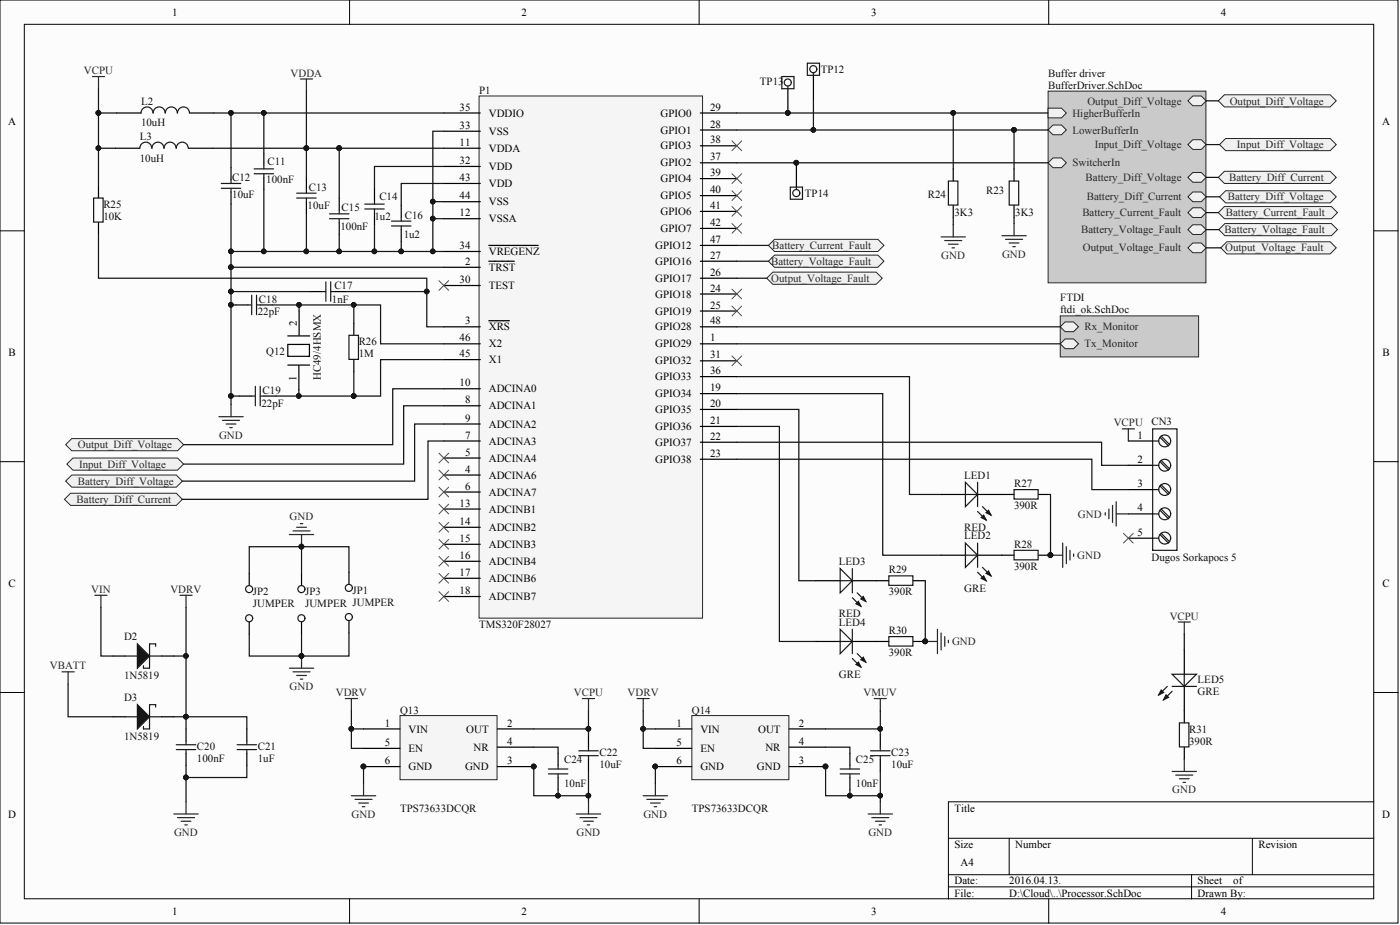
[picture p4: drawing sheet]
<svg xmlns="http://www.w3.org/2000/svg" width="292mm" height="193mm" viewBox="0 0 292 193" stroke-linecap="round" stroke-linejoin="round" font-family="sans-serif">
<defs><g id="words">
<g font-size="2.3">
<text x="35.9" y="3.3">1</text>
<text x="108.8" y="3.3">2</text>
<text x="181.8" y="3.3">3</text>
<text x="254.7" y="3.3">4</text>
<text x="95.9" y="23.1">35</text>
<text x="148.2" y="23.1">29</text>
<text x="1.7" y="26.1">A</text>
<text x="95.9" y="26.9">33</text>
<text x="102" y="24.3">VDDIO</text>
<text x="102" y="28.1">VSS</text>
<text x="137.8" y="27.9">GPIO1</text>
<text x="137.8" y="24.3">GPIO0</text>
<text x="148.2" y="29.9">38</text>
<text x="148.2" y="26.6">28</text>
<text x="288.4" y="26.1">A</text>
<text x="95.9" y="30.4">11</text>
<text x="95.9" y="34.2">32</text>
<text x="102" y="31.7">VDDA</text>
<text x="102" y="35.5">VDD</text>
<text x="137.8" y="31.2">GPIO3</text>
<text x="137.8" y="34.7">GPIO2</text>
<text x="148.2" y="33.5">37</text>
<text x="95.9" y="37.8">43</text>
<text x="95.9" y="41.6">44</text>
<text x="102" y="39">VDD</text>
<text x="137.8" y="41.6">GPIO5</text>
<text x="137.8" y="38">GPIO4</text>
<text x="148.2" y="40.3">40</text>
<text x="148.2" y="36.8">39</text>
<text x="95.9" y="45.1">12</text>
<text x="102" y="46.4">VSSA</text>
<text x="102" y="42.8">VSS</text>
<text x="137.8" y="44.9">GPIO6</text>
<text x="148.2" y="43.6">41</text>
<text x="148.2" y="47.1">42</text>
<text x="95.9" y="52">34</text>
<text x="102" y="53.2">VREGENZ</text>
<text x="136.7" y="52">GPIO12</text>
<text x="137.8" y="48.4">GPIO7</text>
<text x="148.2" y="54">27</text>
<text x="148.2" y="50.7">47</text>
<text x="95.9" y="59.1">30</text>
<text x="97" y="55.3">2</text>
<text x="102" y="56.5">TRST</text>
<text x="136.7" y="58.8">GPIO17</text>
<text x="136.7" y="55.3">GPIO16</text>
<text x="148.2" y="57.5">26</text>
<text x="102" y="60.3">TEST</text>
<text x="136.7" y="62.1">GPIO18</text>
<text x="136.7" y="65.6">GPIO19</text>
<text x="148.2" y="60.8">24</text>
<text x="148.2" y="64.4">25</text>
<text x="61.9" y="67.9" transform="rotate(-90 61.9 67.9)">2</text>
<text x="95.9" y="71.2">46</text>
<text x="97" y="67.7">3</text>
<text x="102" y="68.9">XRS</text>
<text x="136.7" y="68.9">GPIO28</text>
<text x="148.2" y="71.2">1</text>
<text x="148.2" y="67.7">48</text>
<text x="1.8" y="74.3">B</text>
<text x="95.9" y="74.5">45</text>
<text x="102" y="75.8">X1</text>
<text x="102" y="72.5">X2</text>
<text x="136.7" y="72.5">GPIO29</text>
<text x="136.7" y="76">GPIO32</text>
<text x="148.2" y="74.8">31</text>
<text x="288.4" y="74.3">B</text>
<text x="61.9" y="79.4" transform="rotate(-90 61.9 79.4)">1</text>
<text x="95.9" y="80.6">10</text>
<text x="102" y="81.9">ADCINA0</text>
<text x="136.7" y="79.3">GPIO33</text>
<text x="136.7" y="82.9">GPIO34</text>
<text x="148.2" y="78.1">36</text>
<text x="148.2" y="81.6">19</text>
<text x="97" y="84.1">8</text>
<text x="97" y="87.9">9</text>
<text x="102" y="85.4">ADCINA1</text>
<text x="102" y="89.2">ADCINA2</text>
<text x="136.7" y="86.2">GPIO35</text>
<text x="136.7" y="89.7">GPIO36</text>
<text x="148.2" y="84.9">20</text>
<text x="148.2" y="88.5">21</text>
<text x="97" y="91.5">7</text>
<text x="97" y="95">5</text>
<text x="102" y="92.8">ADCINA3</text>
<text x="136.7" y="93">GPIO37</text>
<text x="148.2" y="91.7">22</text>
<text x="148.2" y="95.3">23</text>
<text x="237.3" y="91.5">1</text>
<text x="97" y="98.6">4</text>
<text x="102" y="96.3">ADCINA4</text>
<text x="102" y="99.9">ADCINA6</text>
<text x="136.7" y="96.6">GPIO38</text>
<text x="237.3" y="96.6">2</text>
<text x="237.3" y="101.6">3</text>
<text x="95.9" y="105.7">13</text>
<text x="97" y="102.1">6</text>
<text x="102" y="103.4">ADCINA7</text>
<text x="102" y="107">ADCINB1</text>
<text x="237.3" y="106.7">4</text>
<text x="95.9" y="109.5">14</text>
<text x="95.9" y="113">15</text>
<text x="102" y="110.8">ADCINB2</text>
<text x="237.3" y="111.8">5</text>
<text x="95.9" y="116.6">16</text>
<text x="102" y="114.3">ADCINB3</text>
<text x="102" y="117.9">ADCINB4</text>
<text x="1.8" y="122.4">C</text>
<text x="95.9" y="120.1">17</text>
<text x="95.9" y="123.9">18</text>
<text x="102" y="121.4">ADCINB6</text>
<text x="102" y="125.2">ADCINB7</text>
<text x="288.4" y="122.4">C</text>
<text x="80.3" y="151.6">1</text>
<text x="80.3" y="155.6">5</text>
<text x="85.2" y="152.8">VIN</text>
<text x="97.3" y="152.8">OUT</text>
<text x="105.8" y="151.6">2</text>
<text x="105.8" y="155.4">4</text>
<text x="141.2" y="151.6">1</text>
<text x="141.2" y="155.6">5</text>
<text x="146.1" y="152.8">VIN</text>
<text x="158.2" y="152.8">OUT</text>
<text x="166.7" y="151.6">2</text>
<text x="166.7" y="155.4">4</text>
<text x="80.3" y="159.4">6</text>
<text x="85.2" y="156.9">EN</text>
<text x="85.2" y="160.7">GND</text>
<text x="97" y="160.7">GND</text>
<text x="98.8" y="156.6">NR</text>
<text x="105.8" y="159.4">3</text>
<text x="141.2" y="159.4">6</text>
<text x="146.1" y="156.9">EN</text>
<text x="146.1" y="160.7">GND</text>
<text x="157.9" y="160.7">GND</text>
<text x="159.7" y="156.6">NR</text>
<text x="166.7" y="159.4">3</text>
<text x="1.7" y="170.6">D</text>
<text x="199.1" y="169.3">Title</text>
<text x="288.4" y="170.6">D</text>
<text x="199.1" y="176.9">Size</text>
<text x="211.8" y="176.9">Number</text>
<text x="262.6" y="176.9">Revision</text>
<text x="199.1" y="184.5">Date:</text>
<text x="200.4" y="180.7">A4</text>
<text x="210.6" y="184.5">2016.04.13.</text>
<text x="249.9" y="184.5">Sheet</text>
<text x="257.3" y="184.5">of</text>
<text x="35.9" y="190.8">1</text>
<text x="108.8" y="190.8">2</text>
<text x="181.8" y="190.8">3</text>
<text x="199.1" y="187">File:</text>
<text x="210.6" y="187">D:\Cloud\..\Processor.SchDoc</text>
<text x="249.9" y="187">Drawn By:</text>
<text x="254.7" y="190.8">4</text>
</g>
<g font-size="2.3" fill="#262626">
<text x="17.5" y="15.5">VCPU</text>
<text x="60.6" y="16">VDDA</text>
<text x="226.9" y="21.8">Output_Diff_Voltage</text>
<text x="256.6" y="21.8">Output_Diff_Voltage</text>
<text x="223.8" y="24.3">HigherBufferIn</text>
<text x="223.8" y="27.9">LowerBufferIn</text>
<text x="223.8" y="34.7">SwitcherIn</text>
<text x="228.4" y="30.9">Input_Diff_Voltage</text>
<text x="258.1" y="30.9">Input_Diff_Voltage</text>
<text x="226.5" y="37.8">Battery_Diff_Voltage</text>
<text x="226.8" y="41.8">Battery_Diff_Current</text>
<text x="256.2" y="41.8">Battery_Diff_Voltage</text>
<text x="256.4" y="37.8">Battery_Diff_Current</text>
<text x="225.8" y="45.1">Battery_Current_Fault</text>
<text x="255.8" y="45.1">Battery_Current_Fault</text>
<text x="161.1" y="52">Battery_Current_Fault</text>
<text x="196.4" y="54">GND</text>
<text x="209.1" y="53.7">GND</text>
<text x="225.6" y="48.7">Battery_Voltage_Fault</text>
<text x="226" y="52.5">Output_Voltage_Fault</text>
<text x="255.5" y="48.7">Battery_Voltage_Fault</text>
<text x="255.6" y="52.5">Output_Voltage_Fault</text>
<text x="160.9" y="55.3">Battery_Voltage_Fault</text>
<text x="160.9" y="58.8">Output_Voltage_Fault</text>
<text x="226.3" y="68.9">Rx_Monitor</text>
<text x="226.3" y="72.5">Tx_Monitor</text>
<text x="232.4" y="89">VCPU</text>
<text x="16.2" y="93.5">Output_Diff_Voltage</text>
<text x="45.7" y="91.5">GND</text>
<text x="16.2" y="101.1">Battery_Diff_Voltage</text>
<text x="16.5" y="97.6">Input_Diff_Voltage</text>
<text x="16" y="104.9">Battery_Diff_Current</text>
<text x="224.9" y="108">GND</text>
<text x="60.4" y="108.5">GND</text>
<text x="224.8" y="116.6">GND</text>
<text x="19" y="123.7">VIN</text>
<text x="35.6" y="123.7">VDRV</text>
<text x="244" y="129.3">VCPU</text>
<text x="198.6" y="134.6">GND</text>
<text x="10.4" y="139.6">VBATT</text>
<text x="60.4" y="144">GND</text>
<text x="70.1" y="145.2">VDRV</text>
<text x="119.7" y="145.2">VCPU</text>
<text x="130.9" y="145.2">VDRV</text>
<text x="180.2" y="145.2">VMUV</text>
<text x="244.6" y="165.5">GND</text>
<text x="73.4" y="170.6">GND</text>
<text x="134.2" y="170.6">GND</text>
<text x="36.3" y="174.4">GND</text>
<text x="120.3" y="174.4">GND</text>
<text x="181.2" y="174.4">GND</text>
</g>
<g font-size="2.3" fill="#0e0e0e">
<text x="158.6" y="17.7">TP13</text>
<text x="171.2" y="15.2">TP12</text>
<text x="218.7" y="16">Buffer driver</text>
<text x="29.4" y="21.8">L2</text>
<text x="100" y="19.5">P1</text>
<text x="218.7" y="18.5">BufferDriver.SchDoc</text>
<text x="29.2" y="29.2">L3</text>
<text x="29.4" y="26.4">10uH</text>
<text x="29.2" y="33.7">10uH</text>
<text x="55.8" y="34.5">C11</text>
<text x="48.5" y="41.3">10uF</text>
<text x="48.5" y="37.8">C12</text>
<text x="55.6" y="38.3">100nF</text>
<text x="64.4" y="39.8">C13</text>
<text x="79.2" y="41.8">C14</text>
<text x="167.9" y="41.1">TP14</text>
<text x="193.6" y="41.3">R24</text>
<text x="205.7" y="40.6">R23</text>
<text x="21.6" y="45.9">10K</text>
<text x="21.6" y="43.3">R25</text>
<text x="64.2" y="43.6">10uF</text>
<text x="71" y="47.9">100nF</text>
<text x="71.3" y="44.1">C15</text>
<text x="78.1" y="45.9">1u2</text>
<text x="84.5" y="45.6">C16</text>
<text x="199.1" y="45.1">3K3</text>
<text x="211.8" y="45.1">3K3</text>
<text x="84.2" y="49.7">1u2</text>
<text x="53.8" y="65.6">22pF</text>
<text x="54" y="63.1">C18</text>
<text x="69.3" y="63.1">1nF</text>
<text x="69.8" y="60.3">C17</text>
<text x="221.2" y="62.9">FTDI</text>
<text x="221.2" y="65.4">ftdi_ok.SchDoc</text>
<text x="74.8" y="72">R26</text>
<text x="55.6" y="74">Q12</text>
<text x="74.8" y="74.5">1M</text>
<text x="54.8" y="82.1">C19</text>
<text x="67" y="79.3" transform="rotate(-90 67 79.3)">HC49/4HSMX</text>
<text x="54.5" y="84.9">22pF</text>
<text x="240.2" y="88.7">CN3</text>
<text x="201.2" y="99.9">LED1</text>
<text x="211.6" y="101.6">R27</text>
<text x="211.6" y="106.2">390R</text>
<text x="201.2" y="110.8">RED</text>
<text x="201.2" y="112.5">LED2</text>
<text x="175" y="117.9">LED3</text>
<text x="185.4" y="119.6">R29</text>
<text x="211.6" y="114.3">R28</text>
<text x="211.6" y="118.9">390R</text>
<text x="240.2" y="117.1">Dugos Sorkapocs 5</text>
<text x="52.8" y="124.2">JP2</text>
<text x="63.7" y="124.2">JP3</text>
<text x="73.6" y="123.9">JP1</text>
<text x="185.4" y="124.2">390R</text>
<text x="201.2" y="123.4">GRE</text>
<text x="52.8" y="126.7">JUMPER</text>
<text x="63.7" y="126.7">JUMPER JUMPER</text>
<text x="100" y="131">TMS320F28027</text>
<text x="175" y="128.8">RED</text>
<text x="175" y="130.5">LED4</text>
<text x="25.9" y="133.6">D2</text>
<text x="185.4" y="132.3">R30</text>
<text x="185.4" y="136.9">390R</text>
<text x="25.9" y="141.7">1N5819</text>
<text x="175" y="141.4">GRE</text>
<text x="249.9" y="142.4">LED5</text>
<text x="25.9" y="146.2">D3</text>
<text x="83.5" y="149">Q13</text>
<text x="144.3" y="149">Q14</text>
<text x="249.9" y="145">GRE</text>
<text x="25.9" y="154.3">1N5819</text>
<text x="248.1" y="152.8">R31</text>
<text x="248.1" y="155.4">390R</text>
<text x="41.1" y="158.9">100nF</text>
<text x="41.1" y="156.4">C20</text>
<text x="53.8" y="158.9">1uF</text>
<text x="53.8" y="156.4">C21</text>
<text x="117.7" y="159.2">C24</text>
<text x="125.1" y="160.2">10uF</text>
<text x="125.1" y="157.6">C22</text>
<text x="178.6" y="159.2">C25</text>
<text x="186" y="160.2">10uF</text>
<text x="186" y="157.6">C23</text>
<text x="117.7" y="164.2">10nF</text>
<text x="178.6" y="164.2">10nF</text>
<text x="83.5" y="169.3">TPS73633DCQR</text>
<text x="144.3" y="169.3">TPS73633DCQR</text>
</g>
</g></defs>
<g fill="#fcfcfc" stroke="#000" stroke-width=".21">
<path d="M0 0h291.7v192.6h-291.7z"/>
<path d="M5.1 5.1h281.5v182.4h-281.5z"/>
</g>
<g fill="none" stroke="#000" stroke-width=".21">
<path d="M72.9 0v5.1M145.9 0v5.1M218.8 0v5.1M0 48.2h5.1M286.7 48.2h5M0 96.3h5.1M286.7 96.3h5M0 144.5h5.1M286.7 144.5h5M197.9 174.9h88.8M210.6 174.9v7.6M261.3 174.9v7.6"/>
<path d="M286.7 167.3h-88.8v20.2M72.9 187.5v5.1M145.9 187.5v5.1M197.9 182.5h88.8M197.9 185h88.8M218.8 187.5v5.1M248.6 182.5v5"/>
</g>
<path d="M100 20h46.6v109h-46.6z" fill="#f5f5f5" stroke="#262626" stroke-width=".21"/>
<g fill="none" stroke="#000" stroke-width=".25">
<path d="M92.6 23.6h7.6M92.6 27.4h7.6M92.6 30.9h7.6M92.6 34.7h7.6M92.6 38.3h7.6M146.1 23.6h7.6M146.1 37.3h7.6M146.1 30.4h7.6M146.1 27.1h7.6M146.1 34h7.6M92.6 52.5h7.6M92.6 55.8h7.6"/>
<path d="M92.6 59.6h7.6M92.6 45.6h7.6M92.6 42.1h7.6M102 51.2h10.3M102 54.5h5.3M146.1 51.2h7.6M146.1 44.1h7.6M146.1 40.8h7.6M146.1 54.5h7.6M146.1 58h7.6M146.1 47.7h7.6M92.6 71.7h7.6"/>
<path d="M92.6 68.2h7.6M92.6 75h7.6M102 66.9h4.3M146.1 78.6h7.6M146.1 71.7h7.6M146.1 61.3h7.6M146.1 64.9h7.6M146.1 68.2h7.6M146.1 75.3h7.6M92.6 92h7.6M92.6 95.6h7.6M92.6 84.7h7.6"/>
<path d="M92.6 99.1h7.6M92.6 88.5h7.6M92.6 81.1h7.6M146.1 82.1h7.6M146.1 85.4h7.6M146.1 89h7.6M146.1 92.3h7.6M146.1 95.8h7.6M92.6 102.6h7.6M92.6 106.2h7.6M92.6 110h7.6M92.6 113.5h7.6"/>
<path d="M92.6 117.1h7.6M92.6 120.6h7.6M92.6 124.4h7.6"/>
</g>
<path d="M60 71.9h4.6v2.4h-4.6z" fill="#fcfcfc" stroke="#000" stroke-width=".25"/>
<g fill="none" stroke="#000" stroke-width=".25">
<path d="M24.1 30.9h5.1M24.4 23.6h5M39.3 30.9h5.1M39.6 23.6h5M48.2 35v2.5M55.1 31.9v2.6M55.1 37v2.5M63.9 37v2.5M78.1 39.3v2.5M48.2 40v2.6M63.9 42.1v2.5M70.8 41.3v2.5"/>
<path d="M70.8 46.4v2.5M78.1 44.4v2.5M83.7 42.8v2.6M83.7 47.9v2.5M49.2 63.6h2.6M54.3 63.6h2.5M60 76.2h4.6M60 70.1h4.6M62.4 76.3v5M62.4 64.9v5.1M64.7 60.8h2.5M69.8 60.8h2.5"/>
<path d="M73.8 67.4v2.6M73.8 75v2.6M50 82.6h2.5M55.1 82.6h2.5"/>
</g>
<g fill="none" stroke="#1c1c1c" stroke-width=".25">
<path d="M31.7 30.9a1.24 1.24 0 0 0-1.3-1.2 1.24 1.24 0 0 0-1.2 1.2M31.9 23.6a1.24 1.24 0 0 0-1.2-1.3 1.24 1.24 0 0 0-1.3 1.3M34.2 30.9a1.24 1.24 0 0 0-1.2-1.2 1.24 1.24 0 0 0-1.3 1.2M34.5 23.6a1.24 1.24 0 0 0-1.3-1.3 1.24 1.24 0 0 0-1.2 1.3M36.7 30.9a1.24 1.24 0 0 0-1.2-1.2 1.24 1.24 0 0 0-1.3 1.2M37 23.6a1.24 1.24 0 0 0-1.3-1.3 1.24 1.24 0 0 0-1.2 1.3M39.3 30.9a1.24 1.24 0 0 0-1.3-1.2 1.24 1.24 0 0 0-1.2 1.2M39.5 23.6a1.24 1.24 0 0 0-1.2-1.3 1.24 1.24 0 0 0-1.3 1.3M46.2 38.3h4M46.2 39.3h4M48.2 37.5v.8M48.2 39.3v.7"/>
<path d="M53 35.2h4.1M53 36.2h4.1M55.1 34.5v.7M55.1 36.2v.8M63.9 39.5v.8M61.9 40.3h4.1M61.9 41.3h4.1M63.9 41.3v.8M68 58.8v4.1M68.7 45.6h4.1M68.7 44.6h4.1M69 58.8v4.1"/>
<path d="M70.8 43.8v.8M70.8 45.6v.8M76.1 42.6h4.1M76.1 43.6h4.1M78.1 41.8v.8M78.1 43.6v.8M81.7 46.1h4M81.7 47.1h4M83.7 45.4v.7M83.7 47.1v.8M51.8 63.6h.7M52.5 61.6v4"/>
<path d="M53.5 61.6v4M53.5 63.6h.8M67.2 60.8h.8M69 60.8h.8M72.8 70h2v5h-2zM52.5 82.6h.8M53.3 80.6v4.1M54.3 80.6v4.1M54.3 82.6h.8"/>
</g>
<path d="M19.3 16h2.5M20.5 16v2.5M45.7 86.9h5M46.4 87.7h3.6M47.2 88.5h2M47.9 89.2h.6M48.2 84.4v2.5" fill="none" stroke="#262626" stroke-width=".25"/>
<path d="M218.7 19h32.9v40h-32.9z" fill="#cacaca" stroke="#262626" stroke-width=".21"/>
<path d="M218.7 22.6h2.8l1 1-1 1h-2.8z" fill-rule="evenodd" fill="#f0f0f0"/>
<path d="M218.7 22.6h2.8l1 1-1 1h-2.8z" fill="none" stroke="#262626" stroke-width=".21"/>
<path d="M218.7 27.1l1-1h1.8l1 1-1 1h-1.8z" fill-rule="evenodd" fill="#f0f0f0"/>
<path d="M218.7 27.1l1-1h1.8l1 1-1 1h-1.8z" fill="none" stroke="#262626" stroke-width=".21"/>
<path d="M218.7 34l1-1h1.8l1 1-1 1h-1.8z" fill-rule="evenodd" fill="#f0f0f0"/>
<path d="M218.7 34l1-1h1.8l1 1-1 1h-1.8z" fill="none" stroke="#262626" stroke-width=".21"/>
<path d="M247.9 21l1-1h1.7l1.1 1-1.1 1.1h-1.7z" fill-rule="evenodd" fill="#f0f0f0"/>
<path d="M247.9 21l1-1h1.7l1.1 1-1.1 1.1h-1.7z" fill="none" stroke="#262626" stroke-width=".21"/>
<path d="M247.9 30.2l1-1h1.7l1.1 1-1.1 1h-1.7z" fill-rule="evenodd" fill="#f0f0f0"/>
<path d="M247.9 30.2l1-1h1.7l1.1 1-1.1 1h-1.7z" fill="none" stroke="#262626" stroke-width=".21"/>
<path d="M247.9 37l1-1h1.7l1.1 1-1.1 1h-1.7z" fill-rule="evenodd" fill="#f0f0f0"/>
<path d="M247.9 37l1-1h1.7l1.1 1-1.1 1h-1.7z" fill="none" stroke="#262626" stroke-width=".21"/>
<path d="M247.9 41.1l1-1.1h1.7l1.1 1.1-1.1 1h-1.7z" fill-rule="evenodd" fill="#f0f0f0"/>
<path d="M247.9 41.1l1-1.1h1.7l1.1 1.1-1.1 1h-1.7z" fill="none" stroke="#262626" stroke-width=".21"/>
<path d="M247.9 44.4l1-1.1h1.7l1.1 1.1-1.1 1h-1.7z" fill-rule="evenodd" fill="#f0f0f0"/>
<path d="M247.9 44.4l1-1.1h1.7l1.1 1.1-1.1 1h-1.7z" fill="none" stroke="#262626" stroke-width=".21"/>
<path d="M247.9 47.9l1-1h1.7l1.1 1-1.1 1h-1.7z" fill-rule="evenodd" fill="#f0f0f0"/>
<path d="M247.9 47.9l1-1h1.7l1.1 1-1.1 1h-1.7z" fill="none" stroke="#262626" stroke-width=".21"/>
<path d="M247.9 51.7l1-1h1.7l1.1 1-1.1 1h-1.7z" fill-rule="evenodd" fill="#f0f0f0"/>
<path d="M247.9 51.7l1-1h1.7l1.1 1-1.1 1h-1.7z" fill="none" stroke="#262626" stroke-width=".21"/>
<path d="M20.5 38.8v2.5M198.9 35.2v2.6M211.6 35.2v2.6M20.5 46.4v2.5M198.9 42.8v2.6M211.6 42.8v2.6" fill="none" stroke="#000" stroke-width=".25"/>
<path d="M197.9 37.8h2v5h-2zM210.6 37.8h1.9v5h-1.9zM19.5 41.3h2v5h-2z" fill="none" stroke="#1c1c1c" stroke-width=".25"/>
<path d="M62.7 16.5h2.5M63.9 16.5v2.5M196.4 49.4h5M197.1 50.2h3.6M197.9 50.9h2M198.6 51.7h.5M198.9 46.9v2.5M209 49.2h5.1M209.8 49.9h3.6M210.6 50.7h2M211.3 51.5h.5M211.6 46.6v2.6" fill="none" stroke="#262626" stroke-width=".25"/>
<g fill="none" stroke="#4c4c4c" stroke-width=".21">
<path d="M152.7 39.8l2 2M152.7 36.2l2 2.1M152.7 29.4l2 2M154.7 39.8l-2 2M154.7 36.2l-2 2.1M154.7 29.4l-2 2M91.6 58.5l2 2.1M93.6 58.5l-2 2.1M152.7 46.6l2 2.1M152.7 43.1l2 2M154.7 46.6l-2 2.1M154.7 43.1l-2 2"/>
<path d="M152.7 74.3l2 2M152.7 63.9l2 2M152.7 60.3l2 2.1M154.7 74.3l-2 2M154.7 63.9l-2 2M154.7 60.3l-2 2.1M91.6 94.5l2 2.1M91.6 98.1l2 2M93.6 94.5l-2 2.1M93.6 98.1l-2 2M91.6 101.6l2 2.1M91.6 105.2l2 2"/>
<path d="M91.6 109l2 2M91.6 112.5l2 2.1M91.6 116.1l2 2M91.6 119.6l2 2.1M93.6 101.6l-2 2.1M93.6 105.2l-2 2M93.6 109l-2 2M93.6 112.5l-2 2.1M93.6 116.1l-2 2M93.6 119.6l-2 2.1M91.6 123.4l2 2.1M93.6 123.4l-2 2.1"/>
</g>
<path d="M221.2 65.9h28.9v8.6h-28.9z" fill="#cacaca" stroke="#262626" stroke-width=".21"/>
<path d="M221.2 68.2l1-1h1.8l1 1-1 1h-1.8z" fill-rule="evenodd" fill="#f0f0f0"/>
<path d="M221.2 68.2l1-1h1.8l1 1-1 1h-1.8z" fill="none" stroke="#262626" stroke-width=".21"/>
<path d="M221.2 71.7l1-1h1.8l1 1-1 1h-1.8z" fill-rule="evenodd" fill="#f0f0f0"/>
<path d="M221.2 71.7l1-1h1.8l1 1-1 1h-1.8z" fill="none" stroke="#262626" stroke-width=".21"/>
<path d="M144.3 149.3h20.3v13.4h-20.3z" fill="#f5f5f5" stroke="#262626" stroke-width=".21"/>
<path d="M136.7 152.1h7.6M136.7 159.9h7.6M136.7 156.1h7.6M164.6 152.1h7.7M164.6 159.9h7.7M164.6 155.9h7.7" fill="none" stroke="#000" stroke-width=".25"/>
<g fill="#0e0e0e" stroke="#0e0e0e" stroke-width=".21">
<circle cx="172.2" cy="159.9" r=".48"/>
<circle cx="136.7" cy="159.9" r=".48"/>
</g>
<g fill="none" stroke="#262626" stroke-width=".25">
<path d="M132.9 145.7h2.6M134.2 145.7v2.6M182.4 145.7h2.5M183.7 145.7v2.6M134.2 166h5.1M135 166.8h3.5M135.7 167.5h2.1M136.5 168.3h.5M136.7 163.5v2.5M181.1 169.8h5.1M181.9 170.6h3.5M182.7 171.3h2"/>
<path d="M183.4 172.1h.5M183.7 167.3v2.5"/>
</g>
<path d="M83.5 149.3h20.2v13.4h-20.2z" fill="#f5f5f5" stroke="#262626" stroke-width=".21"/>
<path d="M75.9 152.1h7.6M75.9 159.9h7.6M75.9 156.1h7.6M103.8 152.1h7.6M103.8 159.9h7.6M103.8 155.9h7.6" fill="none" stroke="#000" stroke-width=".25"/>
<g fill="#0e0e0e" stroke="#0e0e0e" stroke-width=".21">
<circle cx="111.3" cy="159.9" r=".48"/>
<circle cx="75.8" cy="159.9" r=".48"/>
</g>
<path d="M72 145.7h2.6M73.3 145.7v2.6M121.5 145.7h2.6M122.8 145.7v2.6M73.3 166h5.1M74.1 166.8h3.5M74.8 167.5h2.1M75.6 168.3h.5M75.9 163.5v2.5" fill="none" stroke="#262626" stroke-width=".25"/>
<path d="M28.7 134.3l2.5 2.6-2.5 2.5z" fill="#1c1c1c"/>
<path d="M26.1 136.9h2.6M28.7 134.3l2.5 2.6-2.5 2.5zM31.2 136.9h2.5M32.5 134.8v-.5h-1.3v5.1h-1.3v-.5" fill="none" stroke="#1c1c1c" stroke-width=".25"/>
<path d="M23.6 136.9h2.5M33.7 136.9h2.6" fill="none" stroke="#000" stroke-width=".25"/>
<path d="M28.7 147l2.5 2.5-2.5 2.6z" fill="#1c1c1c"/>
<g fill="none" stroke="#1c1c1c" stroke-width=".25">
<path d="M26.1 149.5h2.6M28.7 147l2.5 2.5-2.5 2.6zM31.2 149.5h2.5M32.5 147.5v-.5h-1.3v5.1h-1.3v-.5M36.8 155.4h4M36.8 156.4h4M38.8 154.6v.8M38.8 156.4v.7M49.5 155.4h4M49.5 156.4h4M51.5 154.6v.8M51.5 156.4v.7"/>
<path d="M116.4 159.7v.7M120.8 156.6h4M120.8 157.6h4M122.8 155.9v.7M122.8 157.6v.8M177.3 159.7v.7M181.6 156.6h4.1M181.6 157.6h4.1M183.7 155.9v.7M183.7 157.6v.8M114.4 160.4h4.1M114.4 161.4h4.1"/>
<path d="M116.4 161.4v.8M175.3 160.4h4.1M175.3 161.4h4.1M177.3 161.4v.8"/>
</g>
<g fill="none" stroke="#000" stroke-width=".25">
<path d="M23.6 149.5h2.5M33.7 149.5h2.6M38.8 152.1v2.5M38.8 157.1v2.6M51.5 152.1v2.5M51.5 157.1v2.6M116.4 157.1v2.6M122.8 153.3v2.6M122.8 158.4v2.5M177.3 157.1v2.6M183.7 153.3v2.6M183.7 158.4v2.5"/>
<path d="M116.4 162.2v2.5M177.3 162.2v2.5"/>
</g>
<g fill="none" stroke="#262626" stroke-width=".25">
<path d="M19.8 124.2h2.5M21.1 124.2v2.5M37.5 124.2h2.6M38.8 124.2v2.5M12.9 140.2h2.6M14.2 140.2v2.5M36.3 169.8h5.1M37 170.6h3.6M37.8 171.3h2M38.6 172.1h.5M38.8 167.3v2.5M120.2 169.8h5.1"/>
<path d="M121 170.6h3.6M121.8 171.3h2M122.5 172.1h.5M122.8 167.3v2.5"/>
</g>
<g fill="#f0f0f0" stroke="#262626" stroke-width=".21">
<path d="M254.2 21l1.3-1.2h22l1.3 1.2-1.3 1.3h-22z" fill-rule="evenodd"/>
<path d="M254.4 30.2l1.3-1.3h21.8l1.3 1.3-1.3 1.2h-21.8z" fill-rule="evenodd"/>
<path d="M254.4 41.1l1.3-1.3h21.8l1.3 1.3-1.3 1.2h-21.8z" fill-rule="evenodd"/>
<path d="M254.2 37l1.3-1.3h22l1.3 1.3-1.3 1.3h-22z" fill-rule="evenodd"/>
<path d="M13.7 92.8l1.3-1.3h22l1.3 1.3-1.3 1.2h-22z" fill-rule="evenodd"/>
<path d="M14 96.8l1.2-1.2h21.8l1.3 1.2-1.3 1.3h-21.8z" fill-rule="evenodd"/>
<path d="M13.7 100.4l1.3-1.3h21.8l1.3 1.3-1.3 1.2h-21.8z" fill-rule="evenodd"/>
<path d="M13.4 104.2l1.3-1.3h22.1l1.3 1.3-1.3 1.2h-22.1z" fill-rule="evenodd"/>
<path d="M254.2 44.4l1.3-1.3h22.3l1.3 1.3-1.3 1.2h-22.3z" fill-rule="evenodd"/>
<path d="M160.3 51.2l1.3-1.3h21.6l1.2 1.3-1.2 1.3h-21.6z" fill-rule="evenodd"/>
<path d="M254.3 47.9l1.3-1.3h22.2l1.3 1.3-1.3 1.3h-22.2z" fill-rule="evenodd"/>
<path d="M254.7 51.7l1.3-1.3h21.5l1.3 1.3-1.3 1.3h-21.5z" fill-rule="evenodd"/>
<path d="M160.3 54.5l1.3-1.3h21.6l1.2 1.3-1.2 1.3h-21.6z" fill-rule="evenodd"/>
<path d="M160 58l1.2-1.2h21.6l1.3 1.2-1.3 1.3h-21.6z" fill-rule="evenodd"/>
</g>
<g fill="none" stroke="#1c1c1c" stroke-width=".25">
<path d="M240.5 89.5h5.1v25.3h-5.1zM240.5 92h1.3M240.5 97.1h1.3M242 91.2l1.8 1.8M242 96.3l1.8 1.8M242.3 91l1.7 1.8M242.3 96.1l1.7 1.7M175.3 118.6l2.5 2.5-2.5 2.6zM240.5 102.1h1.3M240.5 107.2h1.3M240.5 112.3h1.3M242 101.4l1.8 1.8"/>
<path d="M242 106.4l1.8 1.8M242 111.5l1.8 1.8M242.3 101.1l1.7 1.8M242.3 106.2l1.7 1.8M242.3 111.3l1.7 1.7M177.8 124.7l1.8 1.8M178.8 123.7l1.8 1.8"/>
<circle cx="243" cy="97" r="1.24"/>
<circle cx="243" cy="92" r="1.24"/>
<circle cx="243" cy="112.3" r="1.24"/>
<circle cx="243" cy="107.2" r="1.24"/>
<circle cx="243" cy="102.1" r="1.24"/>
</g>
<path d="M235.4 92h5.1M235.4 97.1h5.1M235.4 102.1h5.1M235.4 107.2h5.1M235.4 112.3h5.1M170.2 121.1h5.1M177.8 121.1h5.1" fill="none" stroke="#000" stroke-width=".25"/>
<path d="M179.6 124.9l.5-.5 .5 1.1z" fill="#1c1c1c"/>
<path d="M179.6 124.9l.5-.5 .5 1.1z" fill="none" stroke="#1c1c1c" stroke-width=".25"/>
<path d="M178.6 126l.5-.5 .5 1z" fill="#1c1c1c"/>
<path d="M177.8 118.6v5.1M175.3 131.3l2.5 2.5-2.5 2.6zM175.3 121.1h2.5M177.8 137.4l1.8 1.7M178.6 126l.5-.5 .5 1zM178.8 136.4l1.8 1.7M185.4 132.8h5.1v2h-5.1z" fill="none" stroke="#1c1c1c" stroke-width=".25"/>
<path d="M170.2 133.8h5.1M177.8 133.8h7.6M190.5 133.8h2.6" fill="none" stroke="#000" stroke-width=".25"/>
<circle cx="193" cy="133.8" r=".48" fill="#0e0e0e" stroke="#0e0e0e" stroke-width=".21"/>
<path d="M179.6 137.6l.5-.5 .5 1z" fill="#1c1c1c"/>
<path d="M179.6 137.6l.5-.5 .5 1z" fill="none" stroke="#1c1c1c" stroke-width=".25"/>
<path d="M178.6 138.6l.5-.5 .5 1z" fill="#1c1c1c"/>
<path d="M201.4 100.6l2.6 2.6-2.6 2.5zM204 106.7l1.7 1.8M205 105.7l1.8 1.8M175.3 133.8h2.5M177.8 131.3v5.1M178.6 138.6l.5-.5 .5 1zM185.4 120.1h5.1v2h-5.1z" fill="none" stroke="#1c1c1c" stroke-width=".25"/>
<path d="M196.4 103.2h5M204 103.2h5M182.9 121.1h2.5M190.5 121.1h2.6" fill="none" stroke="#000" stroke-width=".25"/>
<path d="M205.7 107l.5-.6 .6 1.1z" fill="#1c1c1c"/>
<path d="M205.7 107l.5-.6 .6 1.1z" fill="none" stroke="#1c1c1c" stroke-width=".25"/>
<path d="M204.7 108l.5-.5 .5 1z" fill="#1c1c1c"/>
<path d="M201.4 113.3l2.6 2.5-2.6 2.6zM201.4 103.2h2.6M204 100.6v5.1M204 119.4l1.7 1.7M204.7 108l.5-.5 .5 1zM205 118.4l1.8 1.7M211.6 114.8h5v2h-5z" fill="none" stroke="#1c1c1c" stroke-width=".25"/>
<path d="M196.4 115.8h5M204 115.8h7.6M216.6 115.8h2.6" fill="none" stroke="#000" stroke-width=".25"/>
<circle cx="219.2" cy="115.8" r=".48" fill="#0e0e0e" stroke="#0e0e0e" stroke-width=".21"/>
<path d="M205.7 119.6l.5-.5 .6 1z" fill="#1c1c1c"/>
<path d="M205.7 119.6l.5-.5 .6 1z" fill="none" stroke="#1c1c1c" stroke-width=".25"/>
<path d="M204.7 120.6l.5-.5 .5 1z" fill="#1c1c1c"/>
<g fill="none" stroke="#1c1c1c" stroke-width=".25">
<path d="M163.1 16h2.6v2.5h-2.6zM164.4 18v.5M168.4 13.2h2.6v2.5h-2.6zM169.7 15.2v.5M164.9 39h2.5v2.6h-2.5zM166.2 39v.5M201.4 115.8h2.6M204 113.3v5.1M211.6 102.1h5v2h-5zM204.7 120.6l.5-.5 .5 1zM243.5 143.2l-1.7 1.8M244.6 140.7h5l-2.5 2.5z"/>
<path d="M244.6 144.2l-1.8 1.8M246.1 150.8h2v5h-2z"/>
<circle cx="164.4" cy="17.2" r=".74"/>
<circle cx="169.7" cy="14.4" r=".74"/>
<circle cx="166.1" cy="40.3" r=".74"/>
</g>
<path d="M164.4 18.5v5.1M169.7 15.7v5.1M166.2 34v5M209 103.2h2.6M216.6 103.2h2.6M247.1 135.6v5.1M247.1 143.2v7.6M247.1 155.9v2.5" fill="none" stroke="#000" stroke-width=".25"/>
<path d="M219.2 115.8h2.5M221.7 113.3v5.1M222.5 114.1v3.5M223.2 114.8v2M224 115.6v.5M193.1 133.8h2.5M195.6 131.3v5.1M196.4 132v3.6M197.1 132.8v2M197.9 133.6v.5" fill="none" stroke="#262626" stroke-width=".25"/>
<g fill="#0e0e0e" stroke="#0e0e0e" stroke-width=".21">
<circle cx="193" cy="133.8" r=".48"/>
<circle cx="219.2" cy="115.8" r=".48"/>
<circle cx="164.4" cy="23.5" r=".48"/>
<circle cx="166.1" cy="33.9" r=".48"/>
</g>
<path d="M243.3 145l.5 .5-1 .5z" fill="#1c1c1c"/>
<path d="M243.3 145l.5 .5-1 .5z" fill="none" stroke="#1c1c1c" stroke-width=".25"/>
<path d="M242.3 144l.5 .5-1 .5z" fill="#1c1c1c"/>
<g fill="none" stroke="#1c1c1c" stroke-width=".25">
<path d="M242.3 144l.5 .5-1 .5zM244.6 143.2h5M247.1 140.7v2.5"/>
<circle cx="52" cy="122.9" r=".74"/>
<circle cx="52" cy="129" r=".74"/>
<circle cx="62.9" cy="122.9" r=".74"/>
<circle cx="62.9" cy="129" r=".74"/>
<circle cx="72.8" cy="128.7" r=".74"/>
<circle cx="72.8" cy="122.6" r=".74"/>
</g>
<g fill="none" stroke="#262626" stroke-width=".25">
<path d="M234.2 89.5h2.5M235.4 89.5v2.5M60.4 111.5h5.1M61.1 110.8h3.6M61.9 110h2M62.7 109.2h.5M62.9 111.5v2.6M230.6 107v.5M231.4 106.2v2M232.1 105.4v3.6M232.9 104.7v5M232.9 107.2h2.5"/>
<path d="M60.4 139.4h5.1M62.9 136.9v2.5M245.8 129.8h2.6M247.1 129.8v2.5M61.1 140.2h3.6M61.9 140.9h2M62.7 141.7h.5M247.1 158.4v2.5M244.6 160.9h5M245.3 161.7h3.6M246.1 162.5h2M246.8 163.2h.5"/>
</g>
<path d="M52 119.6v2.6M62.9 119.6v2.6M72.8 119.4v2.5M52 129.8v2.5M62.9 129.8v2.5M72.8 129.5v2.5" fill="none" stroke="#000" stroke-width=".25"/>
<g fill="#0e0e0e" stroke="#0e0e0e" stroke-width=".21">
<circle cx="62.9" cy="136.8" r=".48"/>
<circle cx="62.9" cy="114" r=".48"/>
<circle cx="73.8" cy="63.6" r=".48"/>
<circle cx="73.8" cy="82.6" r=".48"/>
<circle cx="62.4" cy="63.6" r=".48"/>
<circle cx="90.3" cy="42.1" r=".48"/>
<circle cx="90.3" cy="45.6" r=".48"/>
<circle cx="90.3" cy="52.4" r=".48"/>
<circle cx="83.7" cy="52.4" r=".48"/>
<circle cx="70.8" cy="52.4" r=".48"/>
<circle cx="70.8" cy="30.9" r=".48"/>
<circle cx="63.9" cy="52.4" r=".48"/>
<circle cx="55" cy="52.4" r=".48"/>
<circle cx="55" cy="23.5" r=".48"/>
<circle cx="48.2" cy="52.4" r=".48"/>
<circle cx="48.2" cy="63.6" r=".48"/>
<circle cx="48.2" cy="82.6" r=".48"/>
<circle cx="48.2" cy="55.7" r=".48"/>
<circle cx="78.1" cy="52.4" r=".48"/>
<circle cx="63.9" cy="30.9" r=".48"/>
<circle cx="48.2" cy="23.5" r=".48"/>
<circle cx="20.5" cy="23.5" r=".48"/>
<circle cx="20.5" cy="30.9" r=".48"/>
<circle cx="48.2" cy="60.8" r=".48"/>
<circle cx="89" cy="60.8" r=".48"/>
<circle cx="166.1" cy="33.9" r=".48"/>
<circle cx="62.3" cy="82.6" r=".48"/>
<circle cx="136.7" cy="159.9" r=".48"/>
<circle cx="75.8" cy="159.9" r=".48"/>
<circle cx="38.8" cy="136.8" r=".48"/>
<circle cx="38.8" cy="149.5" r=".48"/>
<circle cx="38.8" cy="162.2" r=".48"/>
<circle cx="73.3" cy="152" r=".48"/>
<circle cx="134.2" cy="152" r=".48"/>
<circle cx="177.3" cy="166" r=".48"/>
<circle cx="183.6" cy="166" r=".48"/>
<circle cx="172.2" cy="159.9" r=".48"/>
<circle cx="183.6" cy="152" r=".48"/>
<circle cx="116.4" cy="166" r=".48"/>
<circle cx="122.8" cy="166" r=".48"/>
<circle cx="111.3" cy="159.9" r=".48"/>
<circle cx="122.8" cy="152" r=".48"/>
<circle cx="198.9" cy="23.5" r=".48"/>
<circle cx="211.5" cy="27.1" r=".48"/>
<circle cx="193" cy="133.8" r=".48"/>
<circle cx="219.2" cy="115.8" r=".48"/>
<circle cx="164.4" cy="23.5" r=".48"/>
<circle cx="169.7" cy="27.1" r=".48"/>
</g>
<g fill="none" stroke="#0e0e0e" stroke-width=".25">
<path d="M20.5 18.5v5.1M63.9 19v11.9h-19.5M20.5 23.6v7.3h3.6M20.5 23.6h3.9M20.5 30.9v7.9M44.6 23.6h3.6M55.1 23.6v8.3M55.1 39.5v13M70.8 30.9h-6.9v6.1M70.8 30.9v10.4M70.8 30.9h21.8M92.6 34.7h-14.5v4.6"/>
<path d="M92.6 38.3h-8.9v4.5M92.6 27.4h-2.3v18.2h2.3M92.6 23.6h-44.4v11.4M153.7 34h65M153.7 23.6h65M153.7 27.1h16M169.7 20.8v6.3h41.9M198.9 23.6v11.6M211.6 27.1v8.1M218.7 27.1h-7.1M251.7 21h2.5M251.7 37h2.5"/>
<path d="M251.7 30.2h2.7M20.5 48.9v9.1h68.5v10.2h3.6M48.2 42.6v9.9M63.9 44.6v7.9M70.8 48.9v3.6M78.1 46.9v5.6M83.7 50.4v2.1M90.3 45.6v6.9h2.3M90.3 52.5h-42.1v3.3M90.3 42.1h2.3M92.6 55.8h-44.4v7.8h1M153.7 51.2h6.6"/>
<path d="M153.7 54.5h6.6M153.7 58h6.3M198.9 45.4v1.5M211.6 45.4v1.2M251.7 41.1h2.7M251.7 44.4h2.5M251.7 47.9h2.6M251.7 51.7h3M48.2 63.6v20.8M48.2 60.8h16.5M56.8 63.6h5.6M62.4 64.9v-1.3h17v8.1h13.2"/>
<path d="M72.3 60.8h16.7M73.8 63.6v3.8M73.8 77.6v5M92.6 75h-13.2v7.6h-5.6M153.7 78.6h36.1v24.6h6.6M153.7 68.2h67.5M153.7 71.7h67.5M48.2 82.6h1.8M57.6 82.6h4.8M62.4 81.3v1.3h11.4M92.6 84.7h-8.4v12.1h-45.9M92.6 92h-3.3v12.2h-51.2"/>
<path d="M92.6 81.1h-10.7v11.7h-43.6M92.6 88.5h-6.1v11.9h-48.4M153.7 89h8.9v44.8h7.6M153.7 85.4h13v35.7h3.5M153.7 82.1h30.5v33.7h12.2M153.7 95.8h74.1v6.3h7.6M153.7 92.3h76.1v4.8h5.6M62.9 114.1v5.5M72.8 119.4v-5.3h-20.8v5.5M219.2 103.2v12.6M21.1 126.7v10.2h2.5M36.3 136.9h2.5v12.6h-2.5"/>
<path d="M38.8 126.7v10.2M52 132.3v4.6h10.9v-4.6M72.8 132v4.9h-9.9M193.1 121.1v12.7M247.1 132.3v3.3M14.2 142.7v6.8h9.4M38.8 152.1v-2.6h12.7v2.6M38.8 159.7v7.6M51.5 159.7v2.5h-12.7M73.3 148.3v3.8h2.6M73.3 152.1v4h2.6M75.9 159.7v3.8"/>
<path d="M111.4 155.9h5v1.2M111.4 159.7v6.3h11.4v-5.1M111.4 152.1h11.4M122.8 148.3v5M134.2 148.3v3.8h2.5M134.2 152.1v4h2.5M136.7 159.7v3.8M172.3 155.9h5v1.2M172.3 159.7v6.3h11.4v-5.1M172.3 152.1h11.4v1.2M183.7 148.3v3.8M116.4 164.7v1.3"/>
<path d="M122.8 166v1.3M177.3 164.7v1.3M183.7 166v1.3"/>
</g>
<path d="M234.4 111.3l2 2M236.4 111.3l-2 2" fill="none" stroke="#4c4c4c" stroke-width=".21"/>
<use href="#words"/>
</svg>
